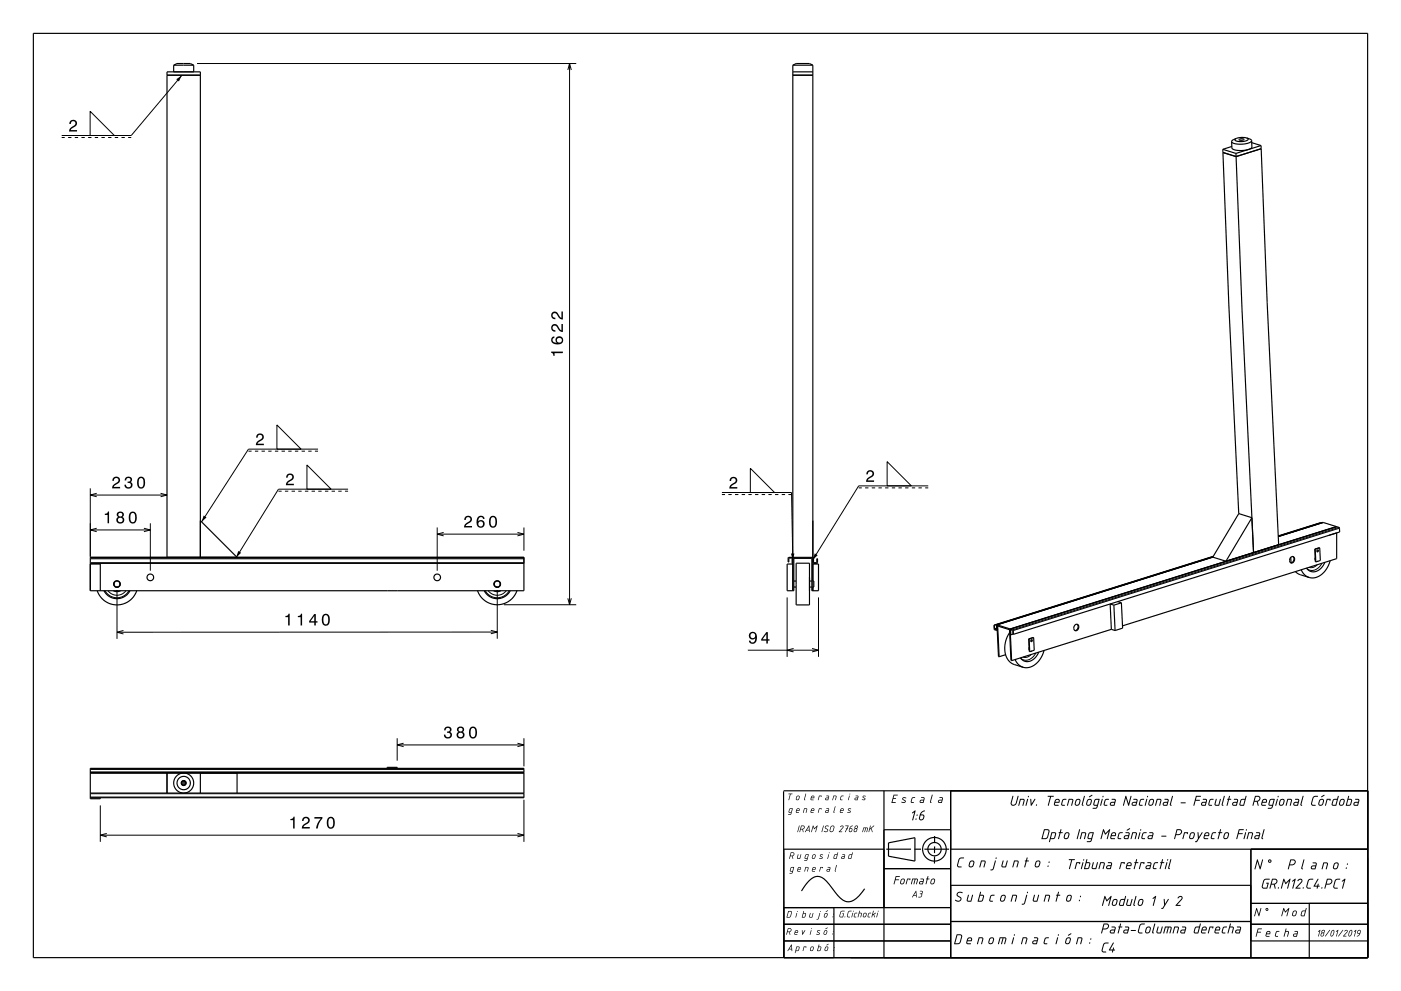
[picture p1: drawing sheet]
<svg xmlns="http://www.w3.org/2000/svg" width="420mm" height="297mm" viewBox="0 0 420 297" stroke-linecap="round" stroke-linejoin="round" font-family="sans-serif">
<g fill="none" stroke="#000" stroke-width=".35">
<path d="M10 10h400v277h-400zM52.1 19.5l1-.5h4l1 .5M52.1 19.5h6M52.1 19.5v2M58.1 19.5v2M237.7 19.5l1-.5h4l1 .5M237.7 19.5h6M237.7 19.5v157.5M243.7 19.5v157.5M50.1 22.5h10M237.7 22.5h6M237.7 21.5h6"/>
<path d="M366.6 44.8v.9M366.6 44.8l3.9 1.2M366.6 45.7l1.8 46 3 62.2M366.6 45.7l4 1.2M369.3 43.9l-2.7 .9M370.5 46l.1 .9M370.6 46.9l1.7 46 3.5 72.7M370.7 41.5l-1.1 .5-.4 .4M371.5 41.8l.8-.2 .6 .2-.8 .2zM373.7 41.3l1.2 .4 .3 .4M373.7 41.3v.1a.46 .46 0 0 1 .4 .5 .46 .46 0 0 1-.6 .3l-.2 .1a2.74 2.74 0 0 1-3.1-.5l.5-.3M373.7 41.3l-1.6-.1-1.4 .3"/>
<path d="M375.2 42.1l-.3 .5-.8 .3a5.9 5.9 0 0 1-4.9-.4v-.1M375.2 42.1l.1 2.1-.9 .6a6.5 6.5 0 0 1-5-.3l-.2-2.1M375.2 42.7l2.8 .9M378 43.6l.1 1M378 43.6l-7.5 2.4M378.1 44.6l1.8 46 3.4 72.6M378.1 44.6l-7.5 2.3M60.1 156l11 11M371.4 153.9l3.9 1.3-7.8 13-3.9-1.2M371.4 153.9l-7.8 13.1M395.9 156.7l-12.7 4M395.9 156.7h.1"/>
<path d="M395.9 156.7l-12.7 3.9M396.7 156.6l3.9 1.2M396.7 156.6l-13.5 4.2M396.7 156.6l-13.5 4.1M400.6 157.8v.1M400.6 157.8l-97.8 30.7M400.7 157.9h.1M400.7 157.9l-97.8 30.6M400.8 157.9l.7 .3 .1 1.2-97.8 30.7M27.1 167h130v10h-130zM27.1 168.8h130M27.1 167.4h130"/>
<path d="M27.1 169h3v8M29.1 177a6.3 6.3 0 0 0 6 4.3 6.3 6.3 0 0 0 5.9-4.3M31.2 177a4.4 4.4 0 0 0 7.8 0M34 177l.9 .3 1.3-.3M34.2 174.6v.9M34.6 175.9h.9M34.8 177h.6M36 174.6v.9M50.1 167v-145.5h10v145.5M143.1 177a6.2 6.2 0 0 0 6 4.2 6.2 6.2 0 0 0 5.9-4.2M145.2 177a4.4 4.4 0 0 0 7.8 0M148 177l.9 .3 1.3-.3"/>
<path d="M148.2 174.6v.9M148.6 175.9h.9M148.8 177h.6M150 174.6v.9M237.7 167h6.2l.1 1.6 .9-.1v-1.1h.2v1.3l-1.2 .1-.2-.2M237.7 167.2l-.2-.2h-1l-.2 .2v1.2h.2l.1-1.2 .9 .1v1.5h.2M237.7 169h-1.7v8h2v-9.7h5.4v9.7h2v-8h-1.7M238 175.9h.7M238 174.1h.7M238.7 168.8h4v12.5h-4zM242.7 175.9h.7M242.7 174.1h.7"/>
<path d="M243.7 174.1h.3v1.8h-.3M363.6 167l-64.7 20.3M363.7 166.8l-65.6 20.6M363.7 166.7l-65.7 20.7M387 167l.1 1.7M387 167a.79 .79 0 0 1 1.1 .2 .79 .79 0 0 1-.2 1.1 .76 .76 0 0 1-1.2 .2 .76 .76 0 0 1 0-1.2zM387.6 166.8l.3 .5a1.15 1.15 0 0 1-.9 1.4M388.3 171.3l1.2 .8 3 1M390.1 170.8l1 1.4 1.4 .9M394.2 164.6h.1M394.2 164.6l.3 3.8M394.3 167.1v.8"/>
<path d="M394.3 164.6l.2 3.8M395 164.8l-.2 .5M395.1 168.2l-.2 .1M395.6 164.2l-1.3 .4M395.6 164.2l-1.4 .4M395.6 164.2l.2 3.8-1.3 .4M397.2 168.5a3.5 3.5 0 0 1-4.5 2.7l-1-.9M398.5 160.4l2.2-.7v7.7l-1.9 .6a5.8 5.8 0 0 1-6.1 5.1h-.2M398.8 168l-62.3 19.6M298 187.4l.1 1.2 .8 .3M298 187.4h.1M298.9 187.3l-.1 1.4-.6-.2-.1-1.1"/>
<path d="M298.9 187.3l.4 9.5h.2M298.9 187.3l3.9 1.2M299 188.8l-.1 .1M299 188.9h-.1M299.5 196.8l-.4-9.2 3.5 1.1 .5 9.2 .2 .1M301.5 196.2l-2 .6M302.7 189.6a6.8 6.8 0 0 0 .4 9l3.6 1.4M302.8 188.5l.5 9.5M302.9 188.5h.1M302.9 188.5l-.1 .2M302.9 190.2h.1M303 188.5l.7 .3 .1 1.3"/>
<path d="M303 188.7h.1M303 188.7v1.5M303 188.7l.6 .3 .1 1.1M303.7 190.1h.1M303.7 190l-.7 .2M304.3 197.7l1 1.4 1.4 .9M308.4 191.5h.1M308.4 191.5l.3 3.8M308.5 194v.8M308.5 191.5l.2 3.8M309.2 191.7l-.1 .5M309.4 195.1l-.3 .1"/>
<path d="M309.9 191.1l-1.4 .4M309.9 191.1l-1.5 .4M309.9 191.1l.2 3.8-1.4 .4M311.4 195.4a3.5 3.5 0 0 1-4.5 2.7l-1-.9M313 194.9a5.9 5.9 0 0 1-6.1 5.1h-.2M322.3 187.3a.79 .79 0 0 1 1.1 .2 .79 .79 0 0 1-.2 1.1 .76 .76 0 0 1-1.1 .2 .76 .76 0 0 1-.1-1.2zM322.9 187.1l.3 .5a1.16 1.16 0 0 1-.9 1.4M333.2 188.6l1.1 .4M333.2 188.6l-29.9 9.4M333.9 181.4l-1.1-.4 .4 7.6M333.9 181.4l.4 7.6M335.1 180.3l1.1 .4"/>
<path d="M336.2 180.7l-2.3 .7M336.2 180.7l.3 7.6-2.2 .7M27.1 239.1h130v-8.8h-130v9.1h3v-.3M27.1 231.7h130M27.1 237.7h130M27.1 231.5h130M27.1 230.5h130M50.1 231.7v6M54.8 234.5v.4l.3 .1M54.8 234.5h.1M55.1 235h.1M55.1 234.3l-.3 .2"/>
<path d="M55.1 234.3h.1M55.1 234.7h.1M55.1 234.3l.3 .2M55.4 234.5h.1M55.4 234.5v.3l-.3 .2M60.1 231.7v6M71.1 231.7v6M116.1 230.3v-.3h3v.3M234.9 237.2l.1 49.8v-32.5h30M234.9 237h175.1M265 237v50M285 237v50"/>
<path d="M265 248.7h20M265.7 254.5h7.4M274.1 254.5h2M274.3 258.1l-7.9-1.5v-4l7.9-1.5v7M277.1 254.5h7.4M280.2 256.7l-.1 2.1M280.2 253.7v2M280.2 250.6v2.1M285 254.5h125M375 254.5v32.5M235 277h50M235 272h50"/>
<path d="M250 272v15M259.2 266.4a7.1 7.1 0 0 1-4.9 3.9 5 5 0 0 1-3.8-2.8l-.7-.8a9.5 9.5 0 0 0-4-4 4 4 0 0 0-4 2.1l-1.5 2.2M265 260.3h20M285 276.2h90M285 265.3h90M375 277h35M375 270.7h35M392.5 270.7v16.3M235 282h50M375 282h35"/>
<circle cx="35.1" cy="175" r=".9"/>
<circle cx="35.1" cy="175" r="1"/>
<circle cx="45.1" cy="173" r="1"/>
<circle cx="131.1" cy="173" r="1"/>
<circle cx="149.1" cy="175" r=".9"/>
<circle cx="149.1" cy="175" r="1"/>
<circle cx="395" cy="165.1" r=".27"/>
<circle cx="309.2" cy="192" r=".27"/>
<circle cx="55.1" cy="234.7" r=".75"/>
<circle cx="55.1" cy="234.7" r=".65"/>
<circle cx="55.1" cy="234.7" r="3"/>
<circle cx="55.1" cy="234.7" r="2"/>
<circle cx="280.1" cy="254.5" r="3.5"/>
<circle cx="280.2" cy="254.5" r="2"/>
</g>
<g fill="none" stroke="#000" stroke-width=".3">
<path d="M59.1 19h113.6M170.7 19v162.2M27 33.4l7.3 7.2h-7.3zM54.5 22.6l-15.2 18h-20.8M170.2 21l.5-2 .6 2M18.5 41.2h.9M20.4 41.2h1M22.4 41.2h1M24.4 41.2h1M26.4 41.2h1M28.4 41.2h1M30.4 41.2h1"/>
<path d="M32.4 41.2h1M34.4 41.2h1M36.4 41.2h1M38.4 41.2h.9M74.5 135.2h.9M76.4 135.2h1M78.4 135.2h1M80.4 135.2h1M82.4 135.2h1M83 127.4l7.3 7.2h-7.3zM84.4 135.2h1M86.4 135.2h1"/>
<path d="M88.4 135.2h1M90.4 135.2h1M92 139.4l7.3 7.2h-7.3zM92.4 135.2h1M94.4 135.2h.9M95.3 134.6h-20.8l-14.1 21.8M266 138.4l7.2 7.2h-7.2zM27.1 146.4v20.4M27.1 158.8h18M27.1 148.4h23M29 158.3l-1.9 .5 1.9 .5M29 147.8l-1.9 .6 1.9 .5"/>
<path d="M43.1 158.3l2 .5-2 .5M45.1 156.8v14.2M48.1 147.8l2 .6-2 .5M83.5 147.2h.9M85.4 147.2h1M87.4 147.2h1M89.4 147.2h1M91.4 147.2h1M93.4 147.2h1M95.4 147.2h1M97.4 147.2h1M99.4 147.2h1"/>
<path d="M101.4 147.2h1M103.4 147.2h1M104.4 146.6h-20.9l-12.7 20.4M131.1 158.1v12.9M133 159.6l-1.9 .5 1.9 .5M155.1 159.6l2 .5-2 .5M157.1 158.1v6.9M216.4 147.6h20.9l.4 20.2M216.4 148.2h1M218.4 148.2h1M220.4 148.2h1M222.4 148.2h1"/>
<path d="M224.4 148.2h1M224.9 140.4l7.3 7.2h-7.3zM226.4 148.2h1M228.4 148.2h1M230.4 148.2h1M232.4 148.2h1M234.4 148.2h1M236.4 148.2h.9M257.4 146.2h1M259.4 146.2h1M261.4 146.2h1M263.4 146.2h1"/>
<path d="M265.4 146.2h1M267.4 146.2h1M269.4 146.2h1M271.4 146.2h1M273.4 146.2h1M275.4 146.2h1M277.4 146.2h.9M278.3 145.6h-20.9l-13.7 22.2M400.8 157.9l-97.8 30.6M401.4 158.1l-97.8 30.6M401.6 158.3l-97.8 30.7M27.1 168.6h130"/>
<path d="M31.5 177a4.1 4.1 0 0 0 7.2 0M32.4 177a3.4 3.4 0 0 0 5.4 0M35.1 177v14.5M131.1 160.1h26M145.5 177a4.1 4.1 0 0 0 7.2 0M146.4 177a3.4 3.4 0 0 0 5.4 0M149.1 177v14.4M170.2 179.3l.5 1.9 .6-1.9M236 179v17.9M245.4 179v17.9M394.9 169.3a2.3 2.3 0 0 1-2.5 .7M396.3 168.8a2.94 2.94 0 0 1-4.3 1.7l-.3-.2"/>
<path d="M37 189l-1.9 .5 1.9 .5M147.1 188.9l2 .5-2 .5M149.1 189.4l-114 .1M151.1 181.2h21.6M224.2 194.9h21.2M237.9 194.3l-1.9 .6 1.9 .5M243.4 194.3l2 .6-2 .5M298.8 188.2l-.6 .2M298.8 188.7h.1M298.8 188.4l-.6 .2M303.1 188.8h-.1M309.1 196.2a2.31 2.31 0 0 1-2.4 .7"/>
<path d="M310.5 195.7a2.93 2.93 0 0 1-4.4 1.7l-.2-.2M27.1 231.4h130M27.1 230.6h130M27.1 238.9h130M27.1 237.9h130M119.1 221.3v6.7M119.1 223.3h38M121 222.7l-1.9 .6 1.9 .5M155.1 222.7l2 .6-2 .5M157.1 221.3v8.4M157.1 239.7v12.6M30.1 241.4v10.9"/>
<path d="M30.1 250.3h127M32 249.8l-1.9 .5 1.9 .5M155.1 249.8l2 .5-2 .5"/>
<circle cx="55.1" cy="234.7" r=".61"/>
</g>
<g fill="#000">
<path d="M21.1 36.2a1.18 1.18 0 0 1 1.9 .3 1.18 1.18 0 0 1-1 1.7l-.8 .8h1.9v.4h-2.4a2.76 2.76 0 0 1 1.8-2 .7 .7 0 0 0-.5-1.1 .7 .7 0 0 0-.8 .9h-.4z" fill-rule="evenodd"/>
<path d="M52.8 23.8l1.7-1.2-.9 1.8z" fill-rule="evenodd"/>
<path d="M165.2 105.4v.3a.77 .77 0 0 1 .7 1h.4v-.9h2.4v-.4zM165.5 101.1a1.44 1.44 0 0 0 .1 1.7 1.44 1.44 0 0 0 1.6 .4 1.26 1.26 0 0 0 1.6-.9 1.26 1.26 0 0 0-1.1-1.5 1.11 1.11 0 0 0-1.1 .7 1.11 1.11 0 0 0 .3 1.2 1.02 1.02 0 0 1-1.3-.8l.2-.4 .4-.2v-.5zM167 102a.75 .75 0 0 1 1.4 0 .75 .75 0 0 1-1.4 0zM165.5 97.4a1.2 1.2 0 0 0-.2 1.4 1.2 1.2 0 0 0 1.2 .6v-.4a.71 .71 0 0 1-.9-.6 .71 .71 0 0 1 .6-.8 .71 .71 0 0 1 .8 .5l.2 .3a1.64 1.64 0 0 0 1.5 1.1v-2.4h-.4v1.9l-.4-.3-.7-1.2a1.11 1.11 0 0 0-1.7-.1zM165.5 93.7a1.2 1.2 0 0 0-.2 1.3 1.2 1.2 0 0 0 1.2 .7v-.5a.71 .71 0 0 1-.9-.5 .71 .71 0 0 1 .6-.8 .71 .71 0 0 1 .8 .5l.2 .3a1.63 1.63 0 0 0 1.5 1.1v-2.4h-.4v1.9l-.4-.3-.7-1.2a1.11 1.11 0 0 0-1.7-.1z" fill-rule="evenodd"/>
<path d="M77.1 130.2a1.18 1.18 0 0 1 1.9 .3 1.18 1.18 0 0 1-1 1.7l-.8 .8h1.9v.4h-2.4a2.76 2.76 0 0 1 1.8-2 .69 .69 0 0 0-.5-1.1 .69 .69 0 0 0-.8 .9h-.4z" fill-rule="evenodd"/>
<path d="M31.4 154v.3h.8v2.5h.5v-3.5h-.3a.77 .77 0 0 1-1 .7zM35.3 153.6l-.2 .2a.8 .8 0 0 0 .3 1.1 1.09 1.09 0 0 0-.1 1.7 1.09 1.09 0 0 0 1.6 0 1.09 1.09 0 0 0-.2-1.7 .95 .95 0 0 0 .3-1.3 .95 .95 0 0 0-1.4-.2zM35.3 155.9a.75 .75 0 0 1 1.5 0 .75 .75 0 0 1-1.5 0zM35.5 154.3a.59 .59 0 0 1 1.1 0 .59 .59 0 0 1-1.1 0zM38.9 153.8a2.02 2.02 0 0 0 .9 3.1 2.03 2.03 0 0 0 .9-3.1 1.11 1.11 0 0 0-1.8 0zM39.5 153.8h.6a2.37 2.37 0 0 1 0 2.6h-.6a2.38 2.38 0 0 1 0-2.6z" fill-rule="evenodd"/>
<path d="M34 143.2l-.3 .9h.4a.71 .71 0 0 1 .6-.8 .71 .71 0 0 1 .8 .5 .71 .71 0 0 1-.5 .8l-.3 .2a1.63 1.63 0 0 0-1.1 1.6h2.4v-.5h-1.9l.9-.8a1.17 1.17 0 0 0 .9-1.6 1.17 1.17 0 0 0-1.9-.3zM37.7 143.1l-.3 .9h.4a.62 .62 0 0 1 .4-.8 .62 .62 0 0 1 .8 .3 .62 .62 0 0 1-.3 .8h-.4v.4a.74 .74 0 0 1 .9 .7 .74 .74 0 0 1-.8 .8 .74 .74 0 0 1-.6-.9h-.5a1.18 1.18 0 0 0 1.5 1.2 1.18 1.18 0 0 0 .6-1.9l-.2-.1a1.01 1.01 0 0 0 0-1.5 1.01 1.01 0 0 0-1.5 .1zM41.4 143.3a2.02 2.02 0 0 0 .9 3.2 2.03 2.03 0 0 0 .9-3.2 1.11 1.11 0 0 0-1.8 0zM42 143.3h.6a2.38 2.38 0 0 1 0 2.7h-.6a2.37 2.37 0 0 1 0-2.7z" fill-rule="evenodd"/>
<path d="M61 154.5l.9 .6-1.5 1.3z" fill-rule="evenodd"/>
<path d="M86.1 142.2a1.18 1.18 0 0 1 1.9 .3 1.18 1.18 0 0 1-.9 1.7l-.9 .8h1.9v.4h-2.4a2.75 2.75 0 0 1 1.8-2 .7 .7 0 0 0-.5-1.1 .7 .7 0 0 0-.8 .9h-.4z" fill-rule="evenodd"/>
<path d="M139.5 154.9l-.3 .9h.4a.7 .7 0 0 1 .6-.8 .7 .7 0 0 1 .8 .5 .7 .7 0 0 1-.5 .8l-.3 .2a1.63 1.63 0 0 0-1.1 1.6h2.4v-.5h-1.9l.9-.7a1.17 1.17 0 0 0 .9-1.7 1.17 1.17 0 0 0-1.9-.3zM143.4 154.8a2.4 2.4 0 0 0 .2 3.3 1.16 1.16 0 0 0 1.5-.4 1.16 1.16 0 0 0-.2-1.5 1.16 1.16 0 0 0-1.5 0 1.02 1.02 0 0 1 .8-1.2l.4 .1 .2 .4h.5a1.12 1.12 0 0 0-.8-.9 1.12 1.12 0 0 0-1.1 .2zM143.3 157a.75 .75 0 0 1 1.5 0 .75 .75 0 0 1-1.5 0zM146.9 155a2.02 2.02 0 0 0 .9 3.2 2.03 2.03 0 0 0 .9-3.2 1.11 1.11 0 0 0-1.8 0zM147.5 155.1h.6a2.37 2.37 0 0 1 0 2.6h-.6a2.38 2.38 0 0 1 0-2.6z" fill-rule="evenodd"/>
<path d="M219 143.2a1.18 1.18 0 0 1 2 .3 1.18 1.18 0 0 1-1 1.7l-.9 .8h1.9v.4h-2.4a2.76 2.76 0 0 1 1.8-2 .69 .69 0 0 0-.4-1.1 .69 .69 0 0 0-.8 .9h-.5z" fill-rule="evenodd"/>
<path d="M260 141.2a1.18 1.18 0 0 1 2 .3 1.18 1.18 0 0 1-1 1.7l-.9 .8h1.9v.4h-2.4a2.76 2.76 0 0 1 1.8-2 .69 .69 0 0 0-.4-1.1 .69 .69 0 0 0-.8 .9h-.5z" fill-rule="evenodd"/>
<path d="M71.4 165.1l.9 .6-1.5 1.3z" fill-rule="evenodd"/>
<path d="M237.1 165.9h1.1l-.5 1.9z" fill-rule="evenodd"/>
<path d="M244.3 165.8l.8 .6-1.4 1.4z" fill-rule="evenodd"/>
<path d="M85.6 184.6v.4h.8v2.5h.4v-3.6h-.3a.78 .78 0 0 1-.9 .7zM89.3 184.6v.4h.8v2.5h.5v-3.6h-.4a.77 .77 0 0 1-.9 .7zM94.2 184l-1.5 2.1v.5h1.5v.9l.5-.1v-.8h.5v-.4h-.5v-2.2zM94.2 184.6v1.6h-1.1zM96.8 184.4a2.02 2.02 0 0 0 .9 3.2 2.03 2.03 0 0 0 .9-3.2 1.11 1.11 0 0 0-1.8 0zM97.3 184.4h.7a2.37 2.37 0 0 1 0 2.6h-.7a2.37 2.37 0 0 1 0-2.6z" fill-rule="evenodd"/>
<path d="M224.8 189.7a1.15 1.15 0 0 0 0 1.6 1.15 1.15 0 0 0 1.6 0 1.02 1.02 0 0 1-.8 1.3l-.4-.2-.2-.4h-.5a1.23 1.23 0 0 0 1.5 .9 1.23 1.23 0 0 0 .9-1.5 1.42 1.42 0 0 0-.3-1.7 1.42 1.42 0 0 0-1.8 0zM225 190.5a.75 .75 0 0 1 1.5 0 .75 .75 0 0 1-1.5 0zM229.7 189.4l-1.5 2.2v.4h1.5v.9h.5v-.9h.5v-.4h-.5v-2.2zM229.7 190v1.6h-1.1z" fill-rule="evenodd"/>
<path d="M133.4 218l-.3 .9h.5a.62 .62 0 0 1 .3-.8 .62 .62 0 0 1 .8 .3 .62 .62 0 0 1-.2 .8h-.5v.4a.72 .72 0 0 1 1 .5 .72 .72 0 0 1-.5 .9 .72 .72 0 0 1-.9-.5l-.1-.3h-.4a1.18 1.18 0 0 0 1.5 1.1 1.18 1.18 0 0 0 .6-1.8l-.3-.1a1.01 1.01 0 0 0 .1-1.5 1.01 1.01 0 0 0-1.6 .1zM137.3 218l-.2 .3a.8 .8 0 0 0 .3 1.1 1.09 1.09 0 0 0-.1 1.6 1.09 1.09 0 0 0 1.6 0 1.09 1.09 0 0 0-.2-1.6 .95 .95 0 0 0 .3-1.4 .95 .95 0 0 0-1.4-.2zM137.3 220.3a.75 .75 0 0 1 1.5 0 .75 .75 0 0 1-1.5 0zM137.5 218.7a.59 .59 0 0 1 1.1 0 .59 .59 0 0 1-1.1 0zM140.9 218.2a2.02 2.02 0 0 0 .9 3.2 2.04 2.04 0 0 0 .9-3.2 1.11 1.11 0 0 0-1.8 0zM141.5 218.2h.6a2.38 2.38 0 0 1 0 2.7h-.6a2.38 2.38 0 0 1 0-2.7z" fill-rule="evenodd"/>
<path d="M236.4 237.9h1.2l-.6 .1-.5 1.8 .3-1.8zM238.9 238.6l.5-.2 .3 .3-.1 .8-.3 .3h-.5l-.2-.2zM239 238.7l-.2 .7 .2 .2 .3-.1 .2-.6-.1-.3zM241.5 237.8l.2 .2-.4 1.8-.3-.2zM243.4 238.7l-.1 .3h.6v-.3zM243.3 238.6l.5-.2 .3 .3v.5h-.9v.3l.7 .1v.2l-.9-.2zM245.5 238.5l.8 .1-.1 .2-.1-.2h-.4l-.4 1.2zM247.7 238.5l.8 .1-.2 1.2-.9-.2 .2-.5 .7-.1v-.3zM247.6 239.3v.3h.5l.1-.4zM249.9 238.5l.9 .1-.3 1.2-.2-.1 .2-1.1h-.5l-.3 1.2h-.2zM252.2 238.5h.7l-.7 .3-.2 .7 .5 .1v.2l-.7-.2zM254.6 238.5l.1 .1-.4 1.2zM254.7 238a.13 .13 0 0 1 .2 0 .13 .13 0 0 1-.2 0zM256.5 238.5l.8 .1-.2 1.2h-.7l-.2-.2 .2-.5 .7-.1v-.3zM256.4 239.3v.3h.5l.1-.4zM258.7 238.6h.8l-.7 .2 .6 .5-.3 .5-.7-.1 .8-.2-.6-.5z" fill-rule="evenodd"/>
<path d="M267.9 238.2l1.2 .1-1 .1-.2 .8 .7 .1-.8 .1-.3 1h1v.2l-1.2 .1zM270.6 239.1l.5-.2 .6 .2-1 .2 .8 .7-.3 .6-1-.1 .1-.2 .8 .1 .2-.2-.8-.6zM273.4 239h1l-.9 .4-.2 .9 .6 .1v.3l-.6-.1-.3-.2zM276.2 238.9h.7l.3 .3-.4 1.5-.8-.1-.3-.2 .2-.6 1-.1v-.5h-.7zM276 240v.4h.7l.1-.5zM279.4 238.2l.2 .1-.5 2 .1 .3-.1 .1-.3-.4zM281.7 238.9h.7l.3 .3-.4 1.5-.8-.1-.3-.2 .2-.6 1-.1v-.5l-.7-.1zM281.5 240v.4h.7l.1-.5z" fill-rule="evenodd"/>
<path d="M87.1 245.4v.4h.8v2.5h.4v-3.5h-.3a.78 .78 0 0 1-.9 .6zM90.9 245.1l-.3 .9h.4a.71 .71 0 0 1 .5-.8 .71 .71 0 0 1 .9 .5 .71 .71 0 0 1-.5 .9l-.3 .1a1.63 1.63 0 0 0-1.1 1.6h2.4v-.4h-1.9l.8-.8a1.17 1.17 0 0 0 1-1.7 1.17 1.17 0 0 0-1.9-.3zM94.3 244.9v.4h1.9a5.2 5.2 0 0 0-1.5 3h.5a5.2 5.2 0 0 1 1.5-3v-.4zM98.3 245.2a2.01 2.01 0 0 0 .9 3.2 2.03 2.03 0 0 0 .9-3.2 1.11 1.11 0 0 0-1.8 0zM98.8 245.3h.7a2.38 2.38 0 0 1 0 2.6h-.7a2.37 2.37 0 0 1 0-2.6z" fill-rule="evenodd"/>
<path d="M236.7 242.4l1-.1-.5 1.8-.9 .1v-.2h.7l.1-.4-.7-.2zM236.8 242.5l-.2 .8 .6 .1 .2-1zM239 242.5l-.1 .3h.6v-.3zM238.9 242.4l.5-.2 .3 .2v.6h-.9v.2l.7 .2v.2l-.9-.1zM241.1 242.3l.9 .1-.3 1.2v-1.2h-.5l-.3 1.2h-.2zM243.4 242.5l-.1 .3h.6v-.3zM243.3 242.4l.5-.2 .3 .3v.5h-.9v.3l.7 .1v.2l-.9-.1zM245.5 242.3l.8 .1-.1 .2-.1-.2h-.4l-.4 1.2zM247.7 242.3l.8 .1-.2 1.2-.9-.2 .2-.5 .7-.1v-.3zM247.6 243.1v.3h.5l.1-.4zM250.3 241.7h.2l-.4 1.9-.3-.2zM252.3 242.5l-.2 .3h.6v-.3zM252.1 242.4l.5-.2 .3 .2v.6h-.9v.3l.7 .1v.2l-.9-.1zM254.3 242.4l.3-.2 .6 .2-.8 .2 .6 .5-.2 .5-.8-.1 .8-.2-.6-.5z" fill-rule="evenodd"/>
<path d="M237.1 255.5l.7-.1 .3 .4-.1 .5-.4 .3 .1 .8-.3-.8h-.4l-.2 .8h-.2zM237.2 255.6l-.2 .8h.7l.2-.6zM239.2 256.1h.2l-.1 1.1h.4l.3-1.1h.2l-.4 1.3-.9-.2zM241.5 256.1h1l-.5 1.7-.9 .2v-.2h.7l.1-.4-.7-.2zM241.6 256.3l-.2 .8 .6 .1 .2-1zM243.7 256.2l.6-.2 .2 .3-.1 .8-.4 .3-.6-.2zM243.8 256.3l-.2 .7 .2 .2 .4-.1 .1-.7-.2-.2zM245.9 256.1l.9 .1-.8 .2 .6 .5-.2 .5-.8-.1 .8-.2-.6-.5zM248.4 256.1h.1l-.4 1.3zM248.5 255.6a.13 .13 0 0 1 .2 0 .13 .13 0 0 1-.2 0zM250.1 256.2l.8-.2 .2-.5h.2l-.6 1.9-.8-.2zM250.3 256.3l-.2 .9h.5l.3-1zM252.5 256.1l.6-.1 .3 .2-.3 1.2-.9-.2 .2-.5 .7-.1v-.3zM252.5 256.9l-.1 .3h.5l.1-.4zM254.5 256.2l.9-.2 .1-.5h.2l-.6 1.9-.8-.2zM254.7 256.3l-.2 .8 .5 .1 .3-1z" fill-rule="evenodd"/>
<path d="M237.1 260l1-.1-.5 1.8-.9 .1v-.2h.7l.1-.4-.7-.2zM237.2 260.1l-.2 .8 .6 .1 .2-1zM239.4 260.1l-.1 .3h.6v-.3zM239.3 260l.5-.2 .3 .3v.5h-.9v.3l.7 .1v.2h-.7l-.2-.2zM241.5 259.8l.9 .2-.3 1.2v-1.2h-.5l-.3 1.2h-.2zM243.8 260.1l-.1 .3h.6v-.3zM243.7 260l.5-.2 .3 .2v.6h-.9v.3l.7 .1v.2l-.9-.2zM245.9 259.9h.8l-.1 .3-.5-.2-.4 1.2zM248.1 259.9l.8 .1-.2 1.2h-.7l-.2-.2 .2-.5 .7-.1v-.3zM248 260.7v.3h.5l.1-.4zM250.7 259.3h.2l-.4 1.9-.3-.2z" fill-rule="evenodd"/>
<path d="M239.6 247.4l.1 .1-.6 1.9zM240.2 247.4h.7l.3 .4-.1 .5-.4 .3 .1 .8-.3-.8h-.4l-.3 .8-.1-.1zM240.3 247.6l-.2 .8 .7-.1 .2-.6zM242.4 247.8l-.5 .9h.6zM242.4 247.4l.2 .1 .1 1.9-.1-.1-.1-.4h-.7l-.4 .5zM243.7 247.4l.5 .8 .9-.8-.5 2-.2-.1 .4-1.4-.7 .6-.3-.7-.4 1.5h-.2zM246.8 247.4l.2 .1-.6 1.9zM247.5 247.6l.4-.2 .6 .2h-.7l-.3 .2v.3l.8 .6-.2 .5-.4 .2-.7-.3 .7 .1 .3-.3v-.3l-.7-.4zM249.3 247.7l-.4 1.2 .3 .3 .5-.3 .3-1-.2-.3zM249.1 247.6l.7-.2 .4 .5-.3 1.1-.7 .4-.5-.5zM252 247.6l.6-.2 .3 .3-.1 .4-1 1.1 .7 .2h-1l1.2-1.5-.3-.3-.5 .3zM253.4 247.4l1 .1-.4 .8 .2 .2h-.3l-.5 .9 .3-.9-.1-.1 .2-.1 .4-.7h-.7zM254.8 248.4l-.1 .6 .4 .2 .3-.7zM254.9 247.7l.8-.3-.8 .7 .5 .2 .2 .3-.3 .6-.5 .2-.3-.5zM256.4 247.5l.6-.1 .2 .4-.3 .5v.8l-.6 .3-.4-.4zM256.3 248.5l-.2 .6 .4 .1 .3-.7zM256.4 247.9a.33 .33 0 0 0 .6 0 .33 .33 0 0 0-.6 0zM258.8 248l1.3 .1-.2 1.3-.2-.1 .2-1.1h-.3l-.4 1.2 .2-1.2h-.4l-.3 1.1h-.2zM260.9 247.4l.1 .1-.2 .8 1.3-.9-.8 .8 .3 1.2-.5-1-.4 .3-.2 .7-.1-.1z" fill-rule="evenodd"/>
<path d="M273.4 243.5l1.1-.6-.9 3-.1-.2 .6-2.3-.5 .4zM274.4 245.5a.2 .2 0 0 1 .4 0 .2 .2 0 0 1-.4 0zM274.8 244.3a.2 .2 0 0 1 .4 0 .2 .2 0 0 1-.4 0zM276 244.4l-.2 .9 .6 .2 .3-.3 .1-.6zM276.2 243.4l.6-.4 .5-.1-.9 .6-.3 .6 1 .2-.1 1-.4 .5-.6 .1-.4-.2-.1-.5z" fill-rule="evenodd"/>
<path d="M287.6 257.2l.5-.2 .9 .1-.1 .2h-.9l-.4 .4-.4 1.7 .2 .3h.8v.3l-.9-.1-.4-.4zM290.8 258.1l.8-.2 .5 .3-.2 1.2-.5 .5-.6 .1-.4-.4zM291 258.3l-.3 1a.48 .48 0 0 0 .5 .4 .48 .48 0 0 0 .4-.5l.2-.7a.42 .42 0 0 0-.3-.4 .42 .42 0 0 0-.5 .2zM294.1 257.9h1l.4 .2-.4 1.9-.3-.2 .4-1.4-.2-.2h-.7l-.4 1.7h-.3zM298.3 257.9l.3 .1-.7 2.4-.4 .4-.5 .1-.1-.3 .7-.3zM298.5 257.2a.19 .19 0 0 1 .3 0 .19 .19 0 0 1-.3 0zM300.6 257.9l.3 .1-.4 1.4 .2 .3h.7l.4-1.7 .3-.1-.6 2-.9 .1-.4-.3zM304 257.9h1l.4 .2-.4 1.9-.3-.2 .4-1.4-.2-.2h-.7l-.4 1.7h-.3zM307.8 257l.3 .1-.2 .8 .6 .1-.7 .2-.6 1.8-.2-.2 .5-1.6-.3-.2 .4-.1zM310.6 258.1l.8-.2 .5 .4-.2 1.1-.5 .5h-.7l-.3-.3zM310.8 258.3l-.3 1a.48 .48 0 0 0 .5 .4 .48 .48 0 0 0 .4-.5l.2-.7a.42 .42 0 0 0-.3-.4 .42 .42 0 0 0-.5 .2zM314 259.6a.2 .2 0 0 1 .4 0 .2 .2 0 0 1-.4 0zM314.3 258.4a.2 .2 0 0 1 .4 0 .2 .2 0 0 1-.4 0z" fill-rule="evenodd"/>
<path d="M303.6 238.5l.2 .2-.5 2.1 .4 .4 .8-.4 .6-2.2h.3l-.7 2.3-.9 .6-.6-.2-.2-.5zM305.8 239.4h1l.3 .3-.4 1.8-.2-.2 .4-1.4-.3-.2h-.6l-.5 1.7h-.2zM308 239.4l.2 .2-.6 1.9zM308.1 238.8a.2 .2 0 0 1 .4 0 .2 .2 0 0 1-.4 0zM308.9 239.5h.3l.1 1.4 .8-1.5 .3 .1-1.2 2-.2-.1zM310.6 241.3a.19 .19 0 0 1 .3 0 .19 .19 0 0 1-.3 0zM314.1 238.5l1.8 .2-.8 .1-.8 2.7-.2-.2 .7-2.5h-.7zM316.6 239.9l-.2 .4h.9l.1-.3a.43 .43 0 0 0-.3-.3 .43 .43 0 0 0-.5 .2zM316.4 239.7l.8-.3 .5 .4-.1 .8h-1.3v.3l.1 .3h.9v.3h-1l-.3-.3zM318.6 239.6l1.1-.1v.2h-.8l-.2 .3-.3 1.1 .8 .1-.1 .3h-.7l-.3-.3zM320.4 239.4h1l.3 .3-.4 1.8-.2-.2 .4-1.4-.3-.2h-.6l-.4 1.7h-.3zM322.6 239.7l.8-.3 .5 .4-.2 1.1-.5 .6h-.7l-.3-.4zM322.8 239.9l-.3 1a.48 .48 0 0 0 .5 .3 .48 .48 0 0 0 .4-.5l.2-.7a.42 .42 0 0 0-.3-.4 .42 .42 0 0 0-.5 .3zM325 238.6l.2 .1-.6 2.4 .2 .3-.2 .1-.3-.4zM326 239.7l.8-.3 .5 .4-.2 1.1-.5 .6h-.6l-.4-.4zM326.2 239.9l-.3 1a.48 .48 0 0 0 .5 .3 .48 .48 0 0 0 .5-.5l.1-.7a.42 .42 0 0 0-.3-.4 .42 .42 0 0 0-.5 .3zM326.5 238.7l1-.4-.8 .6zM328.2 239.6l1.3-.2 .2 .2-.8 2.5-.4 .3h-.9v-.3l1-.1 .2-.5h-.7l-.3-.3zM328.4 239.8l-.3 1.3 .8 .1 .4-1.5zM330.3 239.4l.3 .2-.7 1.9zM330.5 238.8a.2 .2 0 0 1 .4 0 .2 .2 0 0 1-.4 0zM331.3 239.6l1.1-.1v.2h-.8l-.2 .3-.2 1.1 .7 .1v.3h-.8l-.2-.3zM333.3 239.4h.9l.3 .3-.4 1.8h-1l-.4-.3 .3-.8 1.1-.1 .1-.5-.9-.1zM333.1 240.7v.5h.8l.1-.6zM337.4 238.5l.3 .1 .6 2.2 .6-2.2h.3l-.8 2.9-.2-.1-.7-2.2-.6 2.2h-.3zM339.8 239.4h.9l.3 .3-.4 1.8h-1l-.3-.3 .2-.8 1.1-.1 .1-.5-.9-.1zM339.7 240.7l-.1 .5h.8l.2-.6zM341.9 239.6l1.1-.1-.1 .2h-.7l-.2 .3-.3 1.1 .8 .1v.3h-.8l-.3-.3zM343.7 239.4l.2 .2-.6 1.9zM343.9 238.8a.19 .19 0 0 1 .3 0 .19 .19 0 0 1-.3 0zM344.7 239.6l.8-.2 .5 .4-.3 1.1-.5 .6h-.6l-.3-.4zM344.9 239.9l-.4 1a.48 .48 0 0 0 .6 .3 .48 .48 0 0 0 .4-.5l.2-.7a.42 .42 0 0 0-.4-.4 .42 .42 0 0 0-.4 .3zM346.8 239.4h1l.3 .3-.4 1.8-.2-.2 .4-1.4-.3-.2h-.6l-.4 1.7h-.3zM349.1 239.4h.9l.3 .3-.4 1.8h-1l-.3-.3 .2-.8 1.2-.1v-.5l-.8-.1zM349 240.7l-.1 .5h.8l.2-.6zM351.4 238.5l.2 .2-.6 2.4 .2 .3-.2 .1-.3-.4zM354 240.5l1.3-.1 .2 .2-1.4 .1zM358.6 238.5l1.4 .2-1.2 .1-.3 .9h1.1l.1 .2-1.3 .1-.5 1.5-.1-.2zM360.6 239.4h.9l.3 .3-.4 1.8h-1l-.3-.3 .2-.8 1.2-.1v-.5l-.8-.1zM360.5 240.7l-.1 .5h.8l.2-.6zM362.7 239.6l1.1-.1v.2h-.8l-.2 .3-.3 1.1 .8 .1v.3h-.7l-.3-.3zM364.5 239.4l.3 .1-.4 1.5 .2 .2h.7l.4-1.7h.3l-.6 2h-1l-.3-.3zM366.9 238.5l.3 .2-.7 2.4 .3 .3-.2 .1-.4-.4zM368.5 238.5l.2 .1-.2 .8h.5l.1 .2-.6 .1-.7 1.8 .3-1.8-.2-.2 .3-.1zM369.9 239.4h.9l.4 .3-.5 1.8h-1l-.3-.3 .2-.8 1.2-.1v-.5l-.8-.1zM369.8 240.7l-.1 .5h.8l.2-.6zM372 239.6l1.2-.2 .2-.8h.3l-.8 2.9h-1l-.3-.3zM372.2 239.8l-.3 1.3 .8 .1 .4-1.5zM376.3 238.5h1.1l.4 .5-.1 .8-.6 .4 .2 1.3-.3-.1-.2-1.1h-.7l-.3 1.1h-.3zM376.5 238.8l-.4 1.2 1.1-.1 .3-.4v-.5zM378.7 239.9l-.2 .4h1v-.3a.43 .43 0 0 0-.3-.3 .43 .43 0 0 0-.5 .2zM378.5 239.7l.8-.3 .5 .3-.1 .9h-1.2l-.1 .3 .1 .3h.9v.3h-1l-.3-.3zM380.7 239.6l.5-.2 1 .1-.8 2.6-.4 .3h-.9v-.3l1-.1 .2-.5h-.8l-.2-.3zM380.9 239.8l-.3 1.3 .8 .1 .4-1.5zM382.8 239.4l.3 .2-.7 1.9zM383 238.8a.2 .2 0 0 1 .4 0 .2 .2 0 0 1-.4 0zM383.8 239.7l.8-.3 .5 .4-.2 1.1-.5 .6h-.7l-.3-.4zM384 239.9l-.3 1a.48 .48 0 0 0 .5 .3 .48 .48 0 0 0 .4-.5l.2-.7a.42 .42 0 0 0-.3-.4 .42 .42 0 0 0-.5 .3zM385.9 239.4h1l.4 .3-.4 1.8-.2-.2 .3-1.4-.2-.2h-.6l-.5 1.7h-.3zM388.3 239.4h.9l.3 .3-.5 1.8h-.9l-.4-.3 .3-.8 1.1-.1 .1-.5-.9-.1zM388.1 240.7v.5h.8l.1-.6zM390.5 238.5l.3 .2-.7 2.4 .3 .3-.2 .1-.4-.4zM393.7 238.8l.6-.3 .8 .1-1 .2-.3 .4-.5 1.7 .2 .3h.9l-.1 .3h-.9l-.4-.5zM395.6 239.7l.8-.3 .5 .4-.2 1.1-.5 .6h-.7l-.3-.4zM395.8 239.9l-.3 1a.48 .48 0 0 0 .5 .3 .48 .48 0 0 0 .4-.5l.2-.7a.42 .42 0 0 0-.3-.4 .42 .42 0 0 0-.5 .3zM396.1 238.7l1-.4-.9 .6zM397.7 239.4l1.2 .2-.2 .4-.1-.3h-.6l-.7 1.8zM399.7 239.6l1.2-.2 .2-.8h.2l-.7 2.9h-1.1l-.3-.3zM399.9 239.8l-.4 1.3 .9 .1 .4-1.5zM401.8 239.7l.8-.3 .5 .4-.2 1.1-.5 .6h-.6l-.4-.4zM402 239.9l-.3 1a.48 .48 0 0 0 .5 .3 .48 .48 0 0 0 .5-.5l.1-.7a.42 .42 0 0 0-.3-.4 .42 .42 0 0 0-.5 .3zM404.2 238.5l.3 .1-.2 .8h.8l.3 .6-.5 1.3-1.3 .2zM404.2 239.7l-.4 1.5 .9-.1 .3-1.1-.1-.3zM406.3 239.4h.9l.3 .3-.4 1.8h-1l-.3-.3 .2-.8 1.1-.1 .1-.5-.9-.1zM406.2 240.7l-.1 .5h.8l.2-.6z" fill-rule="evenodd"/>
<path d="M313 248.6l1.2-.1 .4 .7-.6 2-.5 .3h-1.2zM313.2 248.8l-.6 2.4h.9l.4-.4 .4-1.8-.2-.2zM315.2 249.4h1.1l.3 .6-.4 1.2-.3 .3h-.9l-.4 .9-.1-.2zM315.5 249.7l-.5 1.5h.8l.3-.3 .2-1.1zM318 248.5l.2 .1-.2 .8h.5l.1 .2-.7 .1-.6 1.8-.1-.2 .4-1.6-.2-.2 .3-.1zM319.3 249.7l.8-.3 .5 .4-.3 1.2-.4 .5h-.6l-.4-.4zM319.5 249.9l-.3 1a.48 .48 0 0 0 .5 .3 .48 .48 0 0 0 .4-.4l.2-.8a.42 .42 0 0 0-.3-.4 .42 .42 0 0 0-.5 .3zM323.5 248.6l.3 .1-.9 2.8-.1-.2zM324.2 249.4h1l.4 .3-.4 1.8-.2-.2 .3-1.4-.2-.2h-.6l-.5 1.7h-.3zM326.5 249.6l1.3-.2 .1 .2-.7 2.5-.5 .3h-.8v-.3l1-.1 .2-.5h-.8l-.3-.3zM326.7 249.8l-.4 1.3 .9 .1 .4-1.5zM330.7 248.5l.2 .1 .5 1.1 1.2-1.2 .2 .1-.8 2.9-.2-.2 .6-2.1-1 1-.6-1.1-.6 2.3h-.3zM333.5 249.9l-.2 .4h.9l.1-.3a.42 .42 0 0 0-.3-.4 .42 .42 0 0 0-.5 .3zM333.3 249.7l.7-.3 .5 .3v.9h-1.3l-.1 .3 .2 .3h.9v.3h-1l-.3-.3zM335.5 249.6l.3-.2 .8 .1-1 .5-.3 1.1 .8 .1-.1 .3h-.7l-.3-.3zM337.8 248.7l1-.4-.9 .6zM337.4 249.5l.9-.1 .4 .3-.5 1.8h-1l-.3-.3 .3-.8 1.1-.1v-.6h-.8zM337.3 250.7l-.1 .5h.8l.2-.6zM339.5 249.4h1l.3 .3-.4 1.8-.2-.2 .4-1.4-.3-.2h-.6l-.5 1.7h-.3zM341.6 249.4l.3 .2-.7 1.9-.1-.2zM341.8 248.8a.2 .2 0 0 1 .4 0 .2 .2 0 0 1-.4 0zM342.6 249.6l.4-.2 .8 .1-1.1 .5-.2 1.1 .7 .1v.3h-.7l-.3-.3zM344.6 249.4h.9l.3 .3-.5 1.8h-.9l-.4-.3 .3-.8 1.1-.1 .1-.5-.9-.1zM344.5 250.7l-.1 .5h.8l.1-.6zM348.2 250.5h1.4l.1 .1-1.4 .2zM352.8 248.6h1.2l.4 .7-.6 .8-1.2 .2-.5 1.2-.1-.2zM353 248.8l-.3 1.2 1-.1 .3-.5v-.4zM355 249.5l1-.1 .2 .2-.2 .4-.2-.3h-.6l-.6 1.8-.1-.2zM356.9 249.7l.8-.3 .5 .4-.3 1.2-.4 .5h-.6l-.4-.4zM357.1 249.9l-.3 1a.48 .48 0 0 0 .5 .3 .48 .48 0 0 0 .4-.4l.2-.8a.42 .42 0 0 0-.3-.4 .42 .42 0 0 0-.5 .3zM359 249.4l.3 .1 .1 1.4 .9-1.5 .2 .2-1.6 2.7-.5 .1-.1-.3h.3l.5-.8zM361.5 249.9l-.2 .4h.9l.1-.3a.42 .42 0 0 0-.4-.4 .42 .42 0 0 0-.4 .3zM361.2 249.7l.8-.3 .5 .3-.1 .9h-1.2l-.1 .3 .1 .3h1v.3h-1l-.4-.3zM363.4 249.6l.4-.2 .8 .1-1.1 .5-.2 1.1 .7 .1v.3h-.7l-.3-.3zM365.8 248.5l.3 .1-.2 .8 .5 .2-.6 .1-.6 1.8-.2-.2 .5-1.6-.3-.2 .3-.1zM367.1 249.7l.9-.3 .4 .4-.2 1.1-.5 .6h-.6l-.4-.4zM367.4 249.9l-.4 1a.48 .48 0 0 0 .6 .3 .48 .48 0 0 0 .4-.4l.2-.8a.42 .42 0 0 0-.4-.4 .42 .42 0 0 0-.4 .3zM371.4 248.6l1.4-.1 .1 .2-1.3 .1-.2 .9h1.1l.1 .2-1.3 .1-.6 1.5-.1-.2zM373.3 249.4l.3 .2-.7 1.9-.1-.2zM373.5 248.8a.2 .2 0 0 1 .4 0 .2 .2 0 0 1-.4 0zM374.3 249.4h.9l.4 .3-.4 1.8-.2-.2 .3-1.4-.2-.2h-.6l-.5 1.7h-.3zM376.6 249.4h.9l.3 .3-.5 1.8h-.9l-.4-.3 .3-.8 1.1-.1 .1-.5-.9-.1zM376.4 250.7v.5h.8l.1-.6zM378.8 248.5l.3 .2-.6 2.4 .2 .3-.3 .1-.3-.4z" fill-rule="evenodd"/>
<path d="M320.4 257.5l1.9 .1-.9 .2-.8 2.7-.1-.2 .6-2.5h-.6zM322.7 258.4l1.2 .1-.2 .5-.2-.3h-.6l-.6 1.8-.1-.2zM324.5 258.4l.3 .2-.6 1.9-.2-.2zM324.7 257.7a.2 .2 0 0 1 .4 0 .2 .2 0 0 1-.4 0zM325.7 257.5l.3 .1-.2 .8h.8l.3 .6-.5 1.3-1.3 .2-.1-.2zM325.7 258.7l-.4 1.5h.8l.2-.3 .3-1.1zM327.7 258.4l.2 .1-.4 1.5 .2 .2h.7l.5-1.7h.2l-.5 2h-1l-.3-.3zM329.8 258.4h1l.4 .2-.4 1.9-.2-.2 .3-1.5-.2-.1h-.6l-.5 1.7h-.3zM332.2 258.4h.9l.3 .3-.5 1.8h-1l-.3-.3 .3-.8 1.1-.1 .1-.5-.9-.1zM332 259.7v.4l.8 .1 .1-.6zM336 258.4h1.1l.1 .2-.2 .4-.1-.3h-.6l-.6 1.8-.2-.2zM338.2 258.8l-.2 .5h.9l.1-.3a.42 .42 0 0 0-.4-.4 .42 .42 0 0 0-.4 .2zM338 258.6l.7-.2 .5 .3-.1 .9h-1.2l-.1 .3 .1 .3h1v.3h-1l-.4-.3zM340.6 257.5l.3 .1-.2 .8h.5l.1 .2-.7 .1-.6 1.8-.1-.2 .4-1.6-.3-.2 .4-.1zM342 258.4h1l.1 .2-.2 .4-.1-.3h-.6l-.6 1.8-.2-.2zM344 258.4h.9l.3 .3-.5 1.8h-.9l-.4-.3 .3-.8 1.1-.1 .1-.5-.9-.1zM343.8 259.7v.5h.8l.1-.6zM346 258.6l.4-.2 .8 .1-1.1 .5-.2 1.1 .7 .1v.3h-.7l-.3-.3zM348.4 257.5l.3 .1-.2 .8 .5 .2-.6 .1-.6 1.8-.2-.2 .5-1.6-.3-.2 .4-.1zM349.7 258.4l.3 .2-.7 1.9-.1-.2zM349.9 257.7a.2 .2 0 0 1 .4 0 .2 .2 0 0 1-.4 0zM350.9 257.5l.2 .2-.6 2.4 .2 .3-.2 .1-.3-.4z" fill-rule="evenodd"/>
<path d="M376.8 257.6h.3l.7 2.3 .6-2.3h.2l-.8 2.9h-.2l-.6-2.3-.6 2.3h-.3zM380.1 258.1a.55 .55 0 0 1 1.1 0 .55 .55 0 0 1-1.1 0zM380.4 258.1a.25 .25 0 0 0 .5 0 .25 .25 0 0 0-.5 0zM386.8 257.6h1.2l.5 .8-.7 .8-1.1 .2-.5 1.1zM387.1 257.8l-.4 1.3 1.1-.2 .3-.4v-.4zM390.8 257.6l.2 .1-.6 2.4 .2 .4h-.2l-.3-.3zM393.5 258.5h.9l.3 .2-.4 1.8h-1l-.3-.2 .2-.8 1.2-.1v-.6l-.8-.1zM393.4 259.8v.4l.7 .1 .2-.6zM396.7 258.5h1l.4 .2-.4 1.8-.3-.1 .4-1.5-.2-.2h-.6l-.5 1.8-.3-.1zM400.1 258.7l.8-.2 .4 .4-.2 1.2-.5 .4h-.6l-.4-.4zM400.2 258.9l-.3 1a.48 .48 0 0 0 .5 .4 .48 .48 0 0 0 .5-.5l.1-.7a.42 .42 0 0 0-.3-.4 .42 .42 0 0 0-.5 .2zM403.4 260.2a.2 .2 0 0 1 .4 0 .2 .2 0 0 1-.4 0zM403.8 259a.2 .2 0 0 1 .4 0 .2 .2 0 0 1-.4 0z" fill-rule="evenodd"/>
<path d="M236.3 273.1l.8-.1 .3 .5-.4 1.3-1.2 .2zM236.4 273.2l-.4 1.6 .8-.1 .4-1.2-.1-.3zM238.8 273.6l.2 .1-.5 1.3zM238.9 273.2a.15 .15 0 0 1 .3 0 .15 .15 0 0 1-.3 0zM240.9 273l.1 .1-.1 .5 .6 .1 .1 .3-.3 .9-.9 .1zM240.9 273.8l-.3 1 .7-.2 .1-.7zM242.8 273.6l.2 .1-.2 1 .1 .1h.4l.4-1.1h.1l-.3 1.3-.9-.2zM245.7 273.6l.2 .1-.5 1.7-.6 .2 .4-.3zM245.8 273.2a.15 .15 0 0 1 .3 0 .15 .15 0 0 1-.3 0zM247.3 273.8l.5-.2 .3 .3-.1 .7-.3 .4h-.5l-.2-.3zM247.4 273.9l-.2 .8 .2 .1 .3-.1 .2-.7-.1-.2zM247.6 273.1l.6-.2-.5 .4zM249.6 274.8a.15 .15 0 0 1 .3 0 .15 .15 0 0 1-.3 0zM249.8 274a.15 .15 0 0 1 .3 0 .15 .15 0 0 1-.3 0z" fill-rule="evenodd"/>
<path d="M236.2 278.2h.8l.3 .3-.1 .5-.5 .3 .2 .9-.3-.8h-.5l-.2 .7h-.2zM236.4 278.4l-.3 .8 .8-.1 .2-.6zM238.6 279.1l-.2 .3h.6v-.4zM238.4 278.9l.6-.1 .3 .2-.1 .6h-.8l-.1 .2 .1 .2h.6v.2l-.9-.2zM240.4 278.8h.2l.1 .9 .5-.9h.2l-.8 1.4zM243.1 278.8l.2 .1-.5 1.3zM243.2 278.3a.15 .15 0 0 1 .3 0 .15 .15 0 0 1-.3 0zM245 278.9l.4-.1 .5 .1-.8 .2 .7 .6-.3 .4-.8-.1 .9-.2-.7-.5zM247.2 278.9l.5-.1 .3 .2-.1 .8-.4 .3-.6-.2zM247.3 279.1l-.2 .7 .2 .2 .3-.2 .2-.6-.1-.2zM247.5 278.3l.6-.3-.5 .5zM249.5 279.9a.13 .13 0 0 1 .2 0 .13 .13 0 0 1-.2 0zM249.7 279.1a.15 .15 0 0 1 .3 0 .15 .15 0 0 1-.3 0z" fill-rule="evenodd"/>
<path d="M252.1 273.1l1.1-.1-.8 .2-.3 .2-.3 1.1 .2 .2h.6l.2-.8-.3-.1h.5l-.3 1.1h-.8l-.3-.3zM253.2 274.8a.13 .13 0 0 1 .2 0 .13 .13 0 0 1-.2 0zM254.3 273.1l1-.1-.9 .4-.3 1.2 .7 .2-.1 .1h-.5l-.3-.3zM255.6 273.6l.2 .1-.5 1.2zM255.7 273.1a.15 .15 0 0 1 .3 0 .15 .15 0 0 1-.3 0zM256.2 273.7l.8-.1-.7 .3-.2 .7 .6 .2-.1 .1-.6-.2zM257.6 273h.2l-.1 .5 .7 .3-.3 1.1v-1.2h-.5l-.3 1.2h-.2zM258.9 273.7l.6-.2 .3 .3-.1 .8-.3 .3-.7-.2zM259.1 273.9l-.2 .6 .2 .2 .3-.1 .2-.7-.2-.2zM260.4 273.6h.8l-.7 .3-.2 .7 .5 .2v.1l-.7-.2zM261.8 273l.1 .1-.2 .9 .8-.5 .1 .2-.5 .3 .1 .9-.3-.8-.6 .8zM263.1 273.6l.1 .1-.4 1.2zM263.2 273.1a.13 .13 0 0 1 .2 0 .13 .13 0 0 1-.2 0z" fill-rule="evenodd"/>
<path d="M268.5 262.6l1.3 .1-1.1 .1-.2 .7 .9 .1 .1 .1-1 .1-.5 1.2zM270.2 263.5l.7-.2 .4 .4-.3 1-.4 .3h-.5l-.3-.3zM270.4 263.7l-.3 .9 .4 .2 .3-.2 .2-.9-.2-.2zM272 263.3l1 .1-.2 .4-.1-.3h-.6l-.5 1.5zM273.5 263.3l1.6 .1-.3 1.6-.2-.1 .3-1.2-.2-.2h-.2l-.5 1.5 .2-1.5h-.5l-.4 1.5h-.2zM276 263.3h.7l.3 .2-.4 1.5h-.8l-.3-.2 .2-.6 1-.2v-.4l-.7-.1zM275.9 264.4l-.1 .4h.7l.1-.5zM278.1 262.6h.2l-.1 .7 .4 .2h-.5l-.5 1.5 .2-1.5-.2-.1 .3-.1zM279.2 263.5l.7-.2 .4 .4-.2 1-.4 .3h-.5l-.3-.3zM279.4 263.7l-.3 .9 .4 .2 .4-.2 .2-.9-.3-.2z" fill-rule="evenodd"/>
<path d="M274.5 267.4l-.5 .9h.6zM274.5 267l.2 .1 .1 1.8-.2-.4h-.7l-.4 .5zM275.8 267h.7l.2 .5-.3 .4-.1 .8-.9 .3-.1-.2 .8-.2 .2-.5-.5-.3 .7-.3-.1-.3h-.6z" fill-rule="evenodd"/>
<path d="M287 267.6l.8-.4 .8 .3-.1 .2-1-.1-.4 .3 .1 .5 1 .8-.1 .7-.6 .3h-.7l-.5-.4 .2-.2 1 .3 .4-.4v-.4l-1.1-.7zM290.2 268.2l.3 .1-.4 1.4 .2 .2h.7l.4-1.7h.3l-.6 2h-1l-.3-.3zM293.9 267.3l.2 .1-.2 .7 .9 .1 .2 .5-.5 1.4-1.3 .1-.1-.1zM293.8 268.4l-.4 1.5h.8l.2-.3 .3-1.1zM297 268.4l.5-.3 .7 .1-.1 .2-.8 .1-.2 .2-.2 1.1 .7 .2v.2h-.7l-.3-.3zM300.2 268.4l.8-.3 .5 .4-.2 1.2-.5 .5h-.6l-.4-.3zM300.4 268.6l-.3 1a.48 .48 0 0 0 .5 .4 .48 .48 0 0 0 .4-.5l.2-.7a.42 .42 0 0 0-.3-.4 .42 .42 0 0 0-.5 .2zM303.5 268.2l1-.1 .4 .3-.4 1.8-.3-.1 .4-1.4-.2-.3h-.7l-.4 1.8h-.3zM307.7 268.2l.3 .1-.7 2.4-.4 .4h-.5v-.2l.6-.2zM307.9 267.5a.19 .19 0 0 1 .3 0 .19 .19 0 0 1-.3 0zM310 268.2l.3 .1-.4 1.4 .2 .2h.7l.4-1.7h.3l-.6 2h-.9l-.4-.2zM313.4 268.2l1-.1 .4 .3-.4 1.8-.3-.1 .4-1.4-.2-.3h-.7l-.4 1.8h-.3zM317.2 267.3l.3 .1-.2 .7h.5v.3h-.6l-.6 1.8-.2-.1 .5-1.7-.3-.2 .4-.1zM320 268.4l.8-.3 .5 .4-.2 1.2-.5 .5h-.6l-.4-.3zM320.2 268.6l-.3 1a.48 .48 0 0 0 .5 .4 .48 .48 0 0 0 .4-.5l.2-.7a.43 .43 0 0 0-.3-.4 .43 .43 0 0 0-.5 .2zM323.4 269.9a.2 .2 0 0 1 .4 0 .2 .2 0 0 1-.4 0zM323.7 268.7a.2 .2 0 0 1 .4 0 .2 .2 0 0 1-.4 0z" fill-rule="evenodd"/>
<path d="M331.1 268.5l.3 .1 .5 1.1 1.1-1.2 .2 .1-.8 2.9-.2-.2 .6-2.1-1 1-.5-1.1-.7 2.3h-.2zM333.7 269.7l.8-.3 .5 .4-.2 1.1-.5 .6h-.6l-.4-.4zM333.9 269.9l-.3 1a.48 .48 0 0 0 .5 .3 .48 .48 0 0 0 .4-.5l.2-.7a.42 .42 0 0 0-.3-.4 .42 .42 0 0 0-.5 .3zM335.9 269.6l1.2-.2 .2-.8h.3l-.8 2.9h-1l-.3-.3zM336.1 269.8l-.4 1.3 .9 .1 .4-1.5zM338 269.4l.3 .1-.4 1.5 .3 .2h.6l.4-1.7h.3l-.5 2h-1l-.3-.3zM340.5 268.5l.2 .2-.7 2.4 .3 .3-.3 .1-.3-.4zM341.5 269.6l.9-.2 .4 .5-.3 1.1-.5 .5h-.6l-.3-.4zM341.7 269.9l-.3 1a.48 .48 0 0 0 .5 .3 .48 .48 0 0 0 .4-.5l.2-.7a.42 .42 0 0 0-.3-.4 .42 .42 0 0 0-.5 .3zM345.6 269.1l1-.5-.9 2.9-.1-.2 .6-2.3-.5 .4zM348.9 269.4l.3 .1 .1 1.4 .8-1.5 .3 .2-1.7 2.7-.5 .1v-.2l.3-.1 .5-.8zM353.2 268.8l1-.3 .3 .8-1.6 1.9h1v.3h-1.4l-.1-.2 1.8-2.1v-.3l-.3-.1-.8 .4z" fill-rule="evenodd"/>
<path d="M330.9 276.8h1.2l.4 .8-.6 .8-1.2 .2-.5 1.2-.1-.2zM331.1 277.1l-.3 1.2 1-.1 .3-.5v-.4zM333.2 277.7h.9l.4 .3-.5 1.8h-1l-.3-.4 .3-.7 1.1-.1v-.6h-.8zM333.1 279l-.1 .4 .9 .1 .1-.6zM335.8 276.8l.3 .1-.2 .8h.5l.1 .2-.7 .1-.6 1.8-.1-.2 .4-1.6-.3-.2 .4-.1zM337.3 277.7h.9l.3 .3-.4 1.8h-1l-.4-.4 .3-.7 1.1-.1 .1-.6h-.9zM337.1 279v.4l.8 .1 .2-.6zM339 278.8l1.4-.1 .1 .2-1.4 .1zM341.8 277l.5-.2 .9 .1-.1 .2h-.9l-.4 .4-.4 1.7 .3 .2 .7 .1v.3l-.9-.1-.4-.4zM343.7 277.9l.9-.2 .4 .4-.3 1.2-.4 .4h-.6l-.4-.4zM343.9 278.1l-.3 1a.48 .48 0 0 0 .5 .4 .48 .48 0 0 0 .4-.5l.2-.7a.42 .42 0 0 0-.3-.4 .42 .42 0 0 0-.5 .2zM346.1 276.8l.2 .1-.6 2.5 .2 .3-.2 .1-.3-.4zM347.1 277.7l.2 .1-.3 1.5 .2 .2h.6l.5-1.7 .3-.1-.6 2.1h-1l-.3-.3zM349.3 277.7h1.5l.4 .2-.4 1.8-.2-.1 .4-1.4-.3-.2h-.3l-.6 1.8-.1-.2 .4-1.6h-.6l-.5 1.7h-.2zM352.1 277.7h1l.3 .2-.4 1.9-.2-.2 .3-1.4-.2-.2h-.6l-.5 1.7h-.3zM354.4 277.7h.9l.3 .3-.4 1.8h-1l-.4-.4 .3-.7 1.1-.1 .1-.6h-.9zM354.2 279v.4l.8 .1 .1-.6zM358.3 277.8l1.2-.1 .2-.9h.3l-.8 3h-1l-.3-.3zM358.5 278.1l-.3 1.2 .8 .2 .4-1.5zM360.7 278.1l-.2 .5h.9l.1-.3a.42 .42 0 0 0-.3-.4 .42 .42 0 0 0-.5 .2zM360.5 277.9l.8-.2 .5 .3-.1 .9h-1.3l-.1 .3 .2 .3h.9v.3h-1l-.4-.3zM362.6 277.7l1.2 .1-.2 .5-.1-.3h-.7l-.6 1.8-.1-.2zM364.7 278.1l-.2 .5h1v-.3a.42 .42 0 0 0-.3-.4 .42 .42 0 0 0-.5 .2zM364.5 277.9l.7-.2 .6 .3-.1 .9h-1.2l-.1 .3 .1 .2 .9 .1v.3h-1l-.3-.3zM366.7 277.9l.4-.2 .7 .1-1 .5-.3 1 .8 .2v.3l-.7-.1-.3-.3zM368.8 276.8l.2 .1-.2 .8h.8l.3 .3-.5 1.8-.2-.2 .4-1.4-.2-.2h-.7l-.4 1.7h-.3zM370.8 277.7h1l.3 .3-.5 1.8h-1l-.3-.3 .3-.8 1.1-.1v-.6h-.8zM370.7 279l-.1 .4 .8 .1 .2-.6z" fill-rule="evenodd"/>
<path d="M376.6 272.1l.2 .1 .6 1.8 .5-1.8h.2l-.7 2.4-.7-1.9-.5 1.8h-.2zM379.4 272.6a.45 .45 0 0 1 .9 0 .45 .45 0 0 1-.9 0zM379.6 272.6a.2 .2 0 0 0 .4 0 .2 .2 0 0 0-.4 0zM384.8 272.1l.2 .1 .4 .9 1.1-.9-.7 2.4-.1-.1 .5-1.8-.9 .8-.4-.9-.5 1.9h-.3zM387.7 273l.7-.1 .4 .3-.2 1-.5 .4h-.5l-.3-.4zM387.9 273.3l-.3 .9 .4 .2 .3-.3 .2-.8-.2-.2zM390.3 273l1-.1 .2-.7h.2l-.7 2.4h-.8l-.3-.2zM390.5 273.2l-.3 1.1 .7 .1 .3-1.3z" fill-rule="evenodd"/>
<path d="M378.9 263.6l.6-.3 1.2 .1-.2 .2-1.2 .1-.3 .4-.5 1.6 .3 .3h.9l.3-1.2h-.3l-.1-.2h.8l-.6 1.7h-1.1l-.4-.4zM381.3 263.4h1.1l.5 .5-.1 .7-.6 .5 .2 1.2h-.2l-.3-1.2h-.7l-.3 1.2h-.3zM381.6 263.6l-.4 1.2 1.1-.1 .3-.4v-.5zM383.1 266.1a.2 .2 0 0 1 .4 0 .2 .2 0 0 1-.4 0zM384.8 263.4h.2l.5 1.2 1.1-1.2h.3l-.8 2.9-.2-.1 .5-2.2-1 1-.5-1.1-.6 2.3-.3 .1zM387.4 264l1-.6-.8 2.9-.2-.1 .6-2.3-.5 .3zM389.2 263.6l.8-.3 .5 .5-.2 .6-1.5 1.6h1l.1 .2-1.5 .1v-.2l1.8-2-.1-.4-.3-.1-.7 .5zM390.5 266.1a.2 .2 0 0 1 .4 0 .2 .2 0 0 1-.4 0zM392.3 263.6l.5-.3 .9 .2-.1 .1-.9 .1-.4 .4-.4 1.7 .2 .2 .8 .1v.2h-.9l-.4-.5zM395 263.4l.3 .1-1.1 1.9h.7l.3-.6v.6l.4 .2-.5 .1-.3 .6v-.6h-.9l-.1-.1zM396.1 266.1a.2 .2 0 0 1 .4 0 .2 .2 0 0 1-.4 0zM397.8 263.4h1.2l.4 .8-.5 .8-1.3 .1-.4 1.2-.2-.1zM398 263.6l-.3 1.2 1.1-.1 .3-.4-.1-.5zM400.3 263.6l.6-.3 .9 .2-.1 .1-.9 .1-.4 .4-.4 1.7 .2 .2 .8 .1v.2h-.9l-.4-.5zM402.3 264l1-.6-.8 2.9-.2-.1 .6-2.3-.4 .3z" fill-rule="evenodd"/>
<path d="M395.1 279.1l.7-.4-.5 2 .3-1.7-.4 .3zM396.3 278.8l.6-.1 .3 .4-.3 .5-.1 .8-.6 .3-.3-.4zM396.2 279.8l-.1 .6h.4l.3-.6zM396.3 279.2a.35 .35 0 0 0 .7 0 .35 .35 0 0 0-.7 0zM398.6 278.7l.1 .1-1.4 1.9zM399.5 278.9l-.5 1.3a.28 .28 0 0 0 .4 .3 .28 .28 0 0 0 .2-.4l.2-1-.1-.2zM399.3 278.9a.49 .49 0 0 1 .7-.1 .49 .49 0 0 1 0 .7 .85 .85 0 0 1-1.1 1.1v-.9zM400.5 279.1l.7-.4-.5 2 .3-1.7-.4 .3zM402.5 278.7l.2 .1-1.5 1.9zM403.2 278.9l.5-.2 .3 .3-.1 .4-1 1.1 .7 .1-.9 .1 1.1-1.6-.2-.2-.5 .3zM404.9 278.9l-.5 1.3a.28 .28 0 0 0 .4 .3 .28 .28 0 0 0 .2-.4l.2-1zM404.7 278.8a.52 .52 0 0 1 .8 .1 .52 .52 0 0 1-.1 .7 .74 .74 0 0 1-.3 .8 .74 .74 0 0 1-.8 .1v-.8zM405.9 279.1l.7-.4-.5 2 .2-1.7-.3 .3zM407.3 278.9l-.2 .7 .5 .1 .1-.7zM407.1 278.8l.6-.1 .3 .4-.4 1.2-.8 .4v-.2l.8-.6-.7-.2z" fill-rule="evenodd"/>
<path d="M237.2 283.5l-.5 .9h.6zM237.2 283.1h.2l.1 1.9h-.2v-.4h-.8l-.4 .4zM238.8 283.7h.7l.2 .3-.3 .9-.8 .2-.2 .6zM238.9 283.9l-.2 1 .6-.2 .2-.8zM241 283.7l.8 .1-.2 .3-.1-.2h-.4l-.4 1.2zM243.1 283.8l.6-.1 .3 .2-.2 .8-.3 .3h-.4l-.3-.2zM243.3 283.9l-.3 .7 .3 .3 .3-.2 .2-.6-.1-.2zM245.5 283.1l.1 .1-.1 .5h.6l.1 .3-.3 1-.9 .1zM245.5 283.9l-.3 1 .6-.1 .2-.7-.1-.2zM247.4 283.8l.6-.1 .3 .2-.1 .8-.4 .3h-.4l-.2-.2zM247.6 283.9l-.2 .7 .2 .3 .3-.2 .2-.6-.1-.2zM247.8 283.2l.6-.3-.5 .4zM249.8 284.8a.13 .13 0 0 1 .2 0 .13 .13 0 0 1-.2 0zM250 284a.15 .15 0 0 1 .3 0 .15 .15 0 0 1-.3 0z" fill-rule="evenodd"/>
<path d="M286.8 280h1.3l.4 .7-.7 2-.4 .3h-1.3zM287 280.3l-.6 2.4h.9l.4-.5 .4-1.7-.2-.2zM290.3 281.4l-.2 .4h1v-.3a.43 .43 0 0 0-.3-.3 .43 .43 0 0 0-.5 .2zM290.2 281.1l.7-.2 .5 .4-.1 .8h-1.2l-.1 .3 .1 .3h.9v.3h-1l-.3-.3zM293.4 280.9h1.1l.3 .3-.5 1.8-.2-.2 .4-1.4-.2-.2h-.7l-.4 1.7h-.3zM296.7 281.1l.9-.2 .4 .4-.3 1.2-.4 .4-.6 .1-.4-.4zM296.9 281.4l-.3 1a.48 .48 0 0 0 .5 .3 .48 .48 0 0 0 .4-.5l.2-.7a.42 .42 0 0 0-.3-.4 .42 .42 0 0 0-.5 .3zM299.7 280.9l1.9 .2 .1 .3-.4 1.6-.3-.1 .4-1.5-.2-.2h-.3l-.6 1.8-.2-.2 .4-1.6h-.6l-.4 1.7h-.3zM303.8 280.9l.2 .2-.6 1.9-.2-.2zM303.9 280.3a.2 .2 0 0 1 .4 0 .2 .2 0 0 1-.4 0zM306.6 280.9h1.1l.3 .2-.4 1.9-.3-.2 .4-1.4-.2-.2h-.7l-.4 1.7h-.3zM310 280.9h.9l.3 .3-.4 1.8h-1l-.3-.3 .3-.8 1.1-.1v-.5l-.9-.1zM309.9 282.2l-.1 .4 .8 .1 .2-.6zM313.3 281.1l.4-.2 .7 .1-1 .5-.2 1.1 .7 .1v.3h-.7l-.3-.3zM317 280.9l.2 .2-.6 1.9-.2-.2zM317.1 280.3a.2 .2 0 0 1 .4 0 .2 .2 0 0 1-.4 0zM319.8 281.1l.8-.2 .4 .4-.2 1.1-.5 .5-.6 .1-.4-.4zM319.9 281.4l-.3 1a.48 .48 0 0 0 .5 .3 .48 .48 0 0 0 .5-.5l.1-.7a.42 .42 0 0 0-.3-.4 .42 .42 0 0 0-.5 .3zM320.2 280.2l1-.4-.9 .6zM323.1 280.9h1.1l.3 .3-.5 1.8-.2-.2 .4-1.4-.2-.2h-.7l-.4 1.7h-.3zM326.5 282.6a.2 .2 0 0 1 .4 0 .2 .2 0 0 1-.4 0zM326.8 281.5a.2 .2 0 0 1 .4 0 .2 .2 0 0 1-.4 0z" fill-rule="evenodd"/>
<path d="M330.9 282.7l.6-.2 .8 .1v.2h-1l-.3 .4-.5 1.7 .3 .2 .8 .1-.1 .3-.9-.1-.4-.4zM333.7 282.5l.2 .2-1.1 1.9h.7l.4-.6v.6l.4 .1-.5 .2-.3 .6v-.6l-1.1-.2z" fill-rule="evenodd"/>
<path d="M377.1 278.3l1.2 .1-1 .1-.2 .8h.9l.1 .1-1.1 .1-.5 1.2zM379.9 279.4l-.1 .3h.8l-.1-.4zM379.8 279.2l.6-.2 .4 .3v.7h-1.1l-.1 .3 .1 .2h.8v.2h-.8l-.3-.2zM382.6 279.1h.9l-.8 .4-.2 .9 .6 .1v.2h-.6l-.3-.2zM385.5 278.3l.2 .1-.2 .6h.7l.2 .3-.4 1.4-.1-.1 .3-1.2-.2-.1h-.6l-.3 1.4h-.3zM388.1 279h.7l.3 .2-.4 1.5h-.8l-.2-.2 .1-.6 1-.2v-.4l-.7-.1zM387.9 280.1v.4h.7l.1-.5z" fill-rule="evenodd"/>
</g>
</svg>
